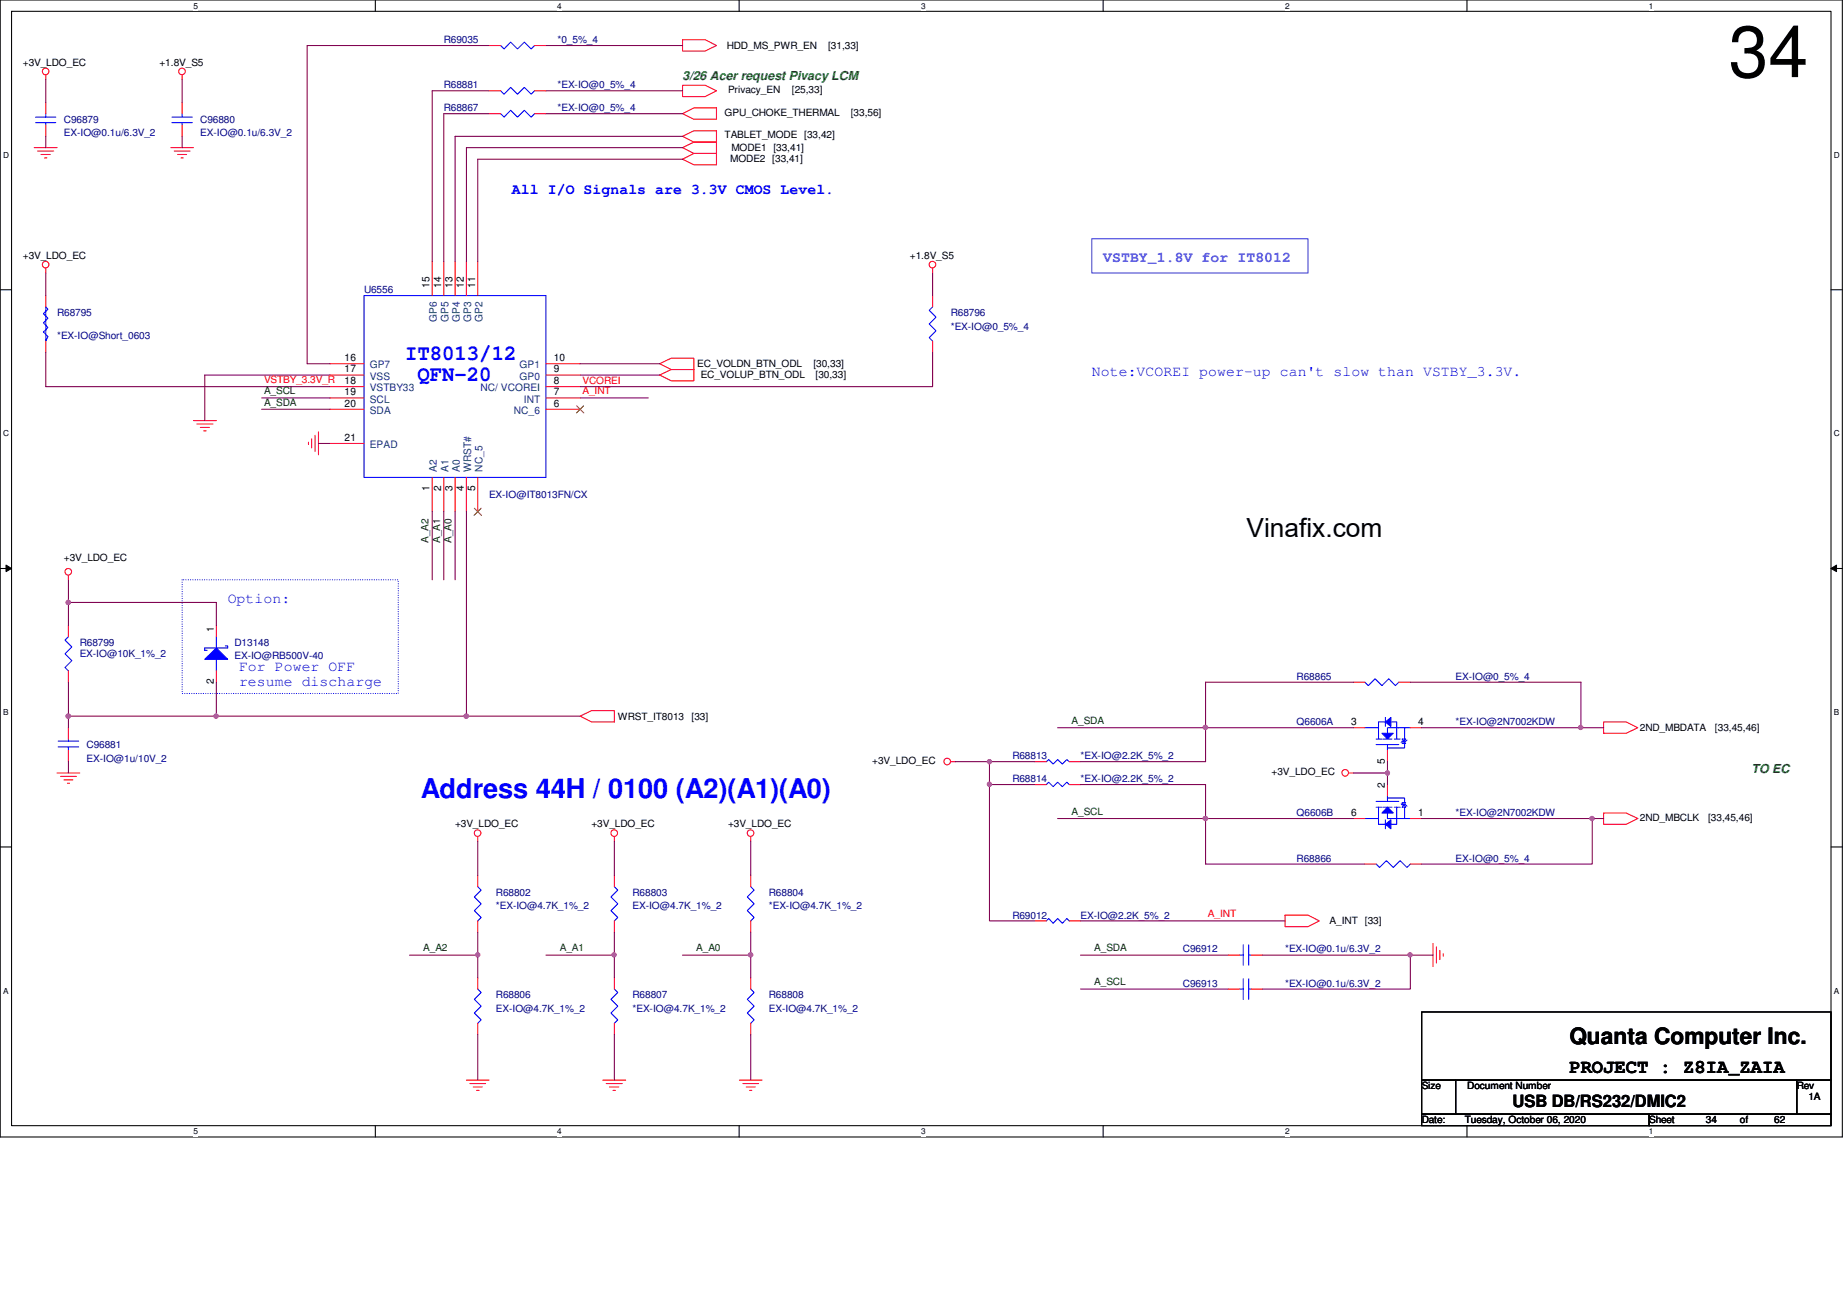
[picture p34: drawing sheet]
<svg xmlns="http://www.w3.org/2000/svg" width="297mm" height="210mm" viewBox="0 0 297 210" stroke-linecap="round" stroke-linejoin="round" font-family="sans-serif">
<defs><g id="words">
<text font-size="11.7" x="278" y="12.4">34</text>
<text font-size="4.4" fill="#00f" x="67.7" y="128.4">Address 44H / 0100 (A2)(A1)(A0)</text>
<text font-size="4.2" x="200.5" y="86.3">Vinafix.com</text>
<text font-size="3.6" x="252.4" y="168">Quanta Computer Inc.</text>
<g font-size="3.5" fill="#00f">
<text x="65.1" y="57.9">IT8013/12</text>
<text x="67.1" y="61.3">QFN-20</text>
</g>
<text font-size="3.1" x="252.4" y="172.6">PROJECT : Z8IA_ZAIA</text>
<text font-size="2.7" x="243.2" y="178.1">USB DB/RS232/DMIC2</text>
<g font-size="2.4" fill="#00f">
<text x="82.3" y="31.2">All I/O Signals are 3.3V CMOS Level.</text>
<text x="175.6" y="60.4">Note:VCOREI power-up can't slow than VSTBY_3.3V.</text>
<text x="36.6" y="97">Option:</text>
<text x="38.4" y="107.9">For Power OFF</text>
<text x="38.4" y="110.3">resume discharge</text>
</g>
<text font-size="2.4" fill="#8000ff" x="177.4" y="42.2">VSTBY_1.8V for IT8012</text>
<g font-size="2" fill="#008000">
<text x="109.8" y="12.8">3/26 Acer request Pivacy LCM</text>
<text x="281.7" y="124.4">TO EC</text>
</g>
<g font-size="1.7">
<text x="69.1" y="46.3" transform="rotate(-90 69.1 46.3)">15</text>
<text x="70.9" y="46.3" transform="rotate(-90 70.9 46.3)">14</text>
<text x="72.8" y="46.3" transform="rotate(-90 72.8 46.3)">13</text>
<text x="74.6" y="46.3" transform="rotate(-90 74.6 46.3)">12</text>
<text x="76.4" y="46.3" transform="rotate(-90 76.4 46.3)">11</text>
<text x="55.4" y="58.1">16</text>
<text x="55.4" y="59.9">17</text>
<text x="89.1" y="58.1">10</text>
<text x="89.1" y="59.9">9</text>
<text x="55.4" y="61.8">18</text>
<text x="55.4" y="63.6">19</text>
<text x="55.4" y="65.4">20</text>
<text x="89.1" y="61.8">8</text>
<text x="89.1" y="63.6">7</text>
<text x="89.1" y="65.4">6</text>
<text x="55.4" y="70.9">21</text>
<text x="69.1" y="79" transform="rotate(-90 69.1 79)">1</text>
<text x="70.9" y="79" transform="rotate(-90 70.9 79)">2</text>
<text x="72.8" y="79" transform="rotate(-90 72.8 79)">3</text>
<text x="74.6" y="79" transform="rotate(-90 74.6 79)">4</text>
<text x="76.4" y="79" transform="rotate(-90 76.4 79)">5</text>
<text x="34.4" y="110.1" transform="rotate(-90 34.4 110.1)">2</text>
<text x="217.3" y="116.6">3</text>
<text x="228.1" y="116.6">4</text>
<text x="222.7" y="122.9" transform="rotate(-90 222.7 122.9)">5</text>
<text x="217.3" y="131.2">6</text>
<text x="222.7" y="126.7" transform="rotate(-90 222.7 126.7)">2</text>
<text x="228.1" y="131.2">1</text>
</g>
<g font-size="1.7" fill="#004080">
<text x="70.3" y="51.7" transform="rotate(-90 70.3 51.7)">GP6</text>
<text x="72.1" y="51.7" transform="rotate(-90 72.1 51.7)">GP5</text>
<text x="74" y="51.7" transform="rotate(-90 74 51.7)">GP4</text>
<text x="75.8" y="51.7" transform="rotate(-90 75.8 51.7)">GP3</text>
<text x="77.6" y="51.7" transform="rotate(-90 77.6 51.7)">GP2</text>
<text x="59.5" y="59.3">GP7</text>
<text x="83.6" y="59.3">GP1</text>
<text x="59.5" y="62.9">VSTBY33</text>
<text x="59.5" y="61.1">VSS</text>
<text x="59.5" y="64.8">SCL</text>
<text x="77.3" y="62.9">NC/ VCOREI</text>
<text x="83.6" y="61.1">GP0</text>
<text x="84.2" y="64.8">INT</text>
<text x="59.5" y="66.6">SDA</text>
<text x="82.6" y="66.6">NC_6</text>
<text x="59.5" y="72.1">EPAD</text>
<text x="70.3" y="75.9" transform="rotate(-90 70.3 75.9)">A2</text>
<text x="72.1" y="75.9" transform="rotate(-90 72.1 75.9)">A1</text>
<text x="74" y="75.9" transform="rotate(-90 74 75.9)">A0</text>
<text x="75.8" y="75.9" transform="rotate(-90 75.8 75.9)">WRST#</text>
<text x="77.6" y="75.9" transform="rotate(-90 77.6 75.9)">NC_5</text>
</g>
<g font-size="1.6">
<text x="3.7" y="10.6">+3V_LDO_EC</text>
<text x="25.7" y="10.6">+1.8V_S5</text>
<text x="116.9" y="7.8">HDD_MS_PWR_EN</text>
<text x="133.2" y="7.8">[31,33]</text>
<text x="117.1" y="14.9">Privacy_EN</text>
<text x="127.3" y="14.9">[25,33]</text>
<text x="116.5" y="22.3">TABLET_MODE [33,42]</text>
<text x="116.5" y="18.6">GPU_CHOKE_THERMAL</text>
<text x="136.8" y="18.6">[33,56]</text>
<text x="117.4" y="26.1">MODE2 [33,41]</text>
<text x="117.6" y="24.3">MODE1 [33,41]</text>
<text x="3.7" y="41.7">+3V_LDO_EC</text>
<text x="146.3" y="41.7">+1.8V_S5</text>
<text x="112.1" y="59.1">EC_VOLDN_BTN_ODL</text>
<text x="130.8" y="59.1">[30,33]</text>
<text x="112.7" y="60.9">EC_VOLUP_BTN_ODL</text>
<text x="131.1" y="60.9">[30,33]</text>
<text x="10.3" y="90.3">+3V_LDO_EC</text>
<text x="34.4" y="101.7" transform="rotate(-90 34.4 101.7)">1</text>
<text x="99.4" y="115.7">WRST_IT8013</text>
<text x="111.2" y="115.7">[33]</text>
<text x="263.7" y="117.6">2ND_MBDATA</text>
<text x="275.8" y="117.6">[33,45,46]</text>
<text x="140.3" y="122.9">+3V_LDO_EC</text>
<text x="204.5" y="124.7">+3V_LDO_EC</text>
<text x="263.7" y="132">2ND_MBCLK</text>
<text x="274.7" y="132">[33,45,46]</text>
<text x="73.2" y="133.1">+3V_LDO_EC</text>
<text x="95.1" y="133.1">+3V_LDO_EC</text>
<text x="117.1" y="133.1">+3V_LDO_EC</text>
<text x="213.8" y="148.6">A_INT [33]</text>
<text x="228.6" y="175.2">Size</text>
<text x="236" y="175.2">Document Number</text>
<text x="289" y="175.2">Rev</text>
<text x="290.8" y="177">1A</text>
<text x="228.6" y="180.6">Date:</text>
<text x="235.6" y="180.6">Tuesday, October 06, 2020</text>
<text x="265.2" y="180.6">Sheet</text>
<text x="274.4" y="180.6">34</text>
<text x="279.8" y="180.6">of</text>
<text x="285.3" y="180.6">62</text>
</g>
<g font-size="1.6" fill="#000080">
<text x="71.4" y="6.9">R69035</text>
<text x="89.7" y="6.9">*0_5%_4</text>
<text x="71.4" y="14.2">R68881</text>
<text x="71.4" y="17.9">R68867</text>
<text x="89.7" y="14.2">*EX-IO@0_5%_4</text>
<text x="89.7" y="17.9">*EX-IO@0_5%_4</text>
<text x="10.3" y="19.7">C96879</text>
<text x="10.3" y="21.9">EX-IO@0.1u/6.3V_2</text>
<text x="32.2" y="19.7">C96880</text>
<text x="32.2" y="21.9">EX-IO@0.1u/6.3V_2</text>
<text x="58.5" y="47.2">U6556</text>
<text x="9.2" y="50.8">R68795</text>
<text x="152.9" y="50.8">R68796</text>
<text x="152.9" y="53">*EX-IO@0_5%_4</text>
<text x="9.2" y="54.5">*EX-IO@Short_0603</text>
<text x="78.7" y="80.1">EX-IO@IT8013FN/CX</text>
<text x="12.8" y="103.8">R68799</text>
<text x="12.8" y="105.7">EX-IO@10K_1%_2</text>
<text x="37.7" y="103.8">D13148</text>
<text x="37.7" y="106">EX-IO@RB500V-40</text>
<text x="208.5" y="109.3">R68865</text>
<text x="234.1" y="109.3">EX-IO@0_5%_4</text>
<text x="208.5" y="116.6">Q6606A</text>
<text x="234.1" y="116.6">*EX-IO@2N7002KDW</text>
<text x="13.9" y="120.3">C96881</text>
<text x="13.9" y="122.5">EX-IO@1u/10V_2</text>
<text x="162.8" y="125.8">R68814</text>
<text x="162.8" y="122.1">R68813</text>
<text x="173.8" y="125.8">*EX-IO@2.2K_5%_2</text>
<text x="173.8" y="122.1">*EX-IO@2.2K_5%_2</text>
<text x="208.5" y="131.3">Q6606B</text>
<text x="234.1" y="131.3">*EX-IO@2N7002KDW</text>
<text x="208.5" y="138.6">R68866</text>
<text x="234.1" y="138.6">EX-IO@0_5%_4</text>
<text x="79.8" y="144.1">R68802</text>
<text x="79.8" y="146.3">*EX-IO@4.7K_1%_2</text>
<text x="101.7" y="144.1">R68803</text>
<text x="101.7" y="146.3">EX-IO@4.7K_1%_2</text>
<text x="123.7" y="144.1">R68804</text>
<text x="123.7" y="146.3">*EX-IO@4.7K_1%_2</text>
<text x="162.8" y="147.7">R69012</text>
<text x="173.8" y="147.7">EX-IO@2.2K_5%_2</text>
<text x="190.2" y="153.2">C96912</text>
<text x="206.7" y="153.2">*EX-IO@0.1u/6.3V_2</text>
<text x="79.8" y="160.5">R68806</text>
<text x="101.7" y="160.5">R68807</text>
<text x="123.7" y="160.5">R68808</text>
<text x="190.2" y="158.7">C96913</text>
<text x="206.7" y="158.7">*EX-IO@0.1u/6.3V_2</text>
<text x="79.8" y="162.7">EX-IO@4.7K_1%_2</text>
<text x="101.7" y="162.7">*EX-IO@4.7K_1%_2</text>
<text x="123.7" y="162.7">EX-IO@4.7K_1%_2</text>
</g>
<g font-size="1.6" fill="#f00">
<text x="42.5" y="61.6">VSTBY_3.3V_R</text>
<text x="93.7" y="61.8">VCOREI</text>
<text x="93.7" y="63.4">A_INT</text>
<text x="194.3" y="147.5">A_INT</text>
</g>
<g font-size="1.6" fill="#004000">
<text x="42.5" y="63.4">A_SCL</text>
<text x="42.5" y="65.2">A_SDA</text>
<text x="68.9" y="87.4" transform="rotate(-90 68.9 87.4)">A_A2</text>
<text x="70.8" y="87.4" transform="rotate(-90 70.8 87.4)">A_A1</text>
<text x="72.6" y="87.4" transform="rotate(-90 72.6 87.4)">A_A0</text>
<text x="172.3" y="116.5">A_SDA</text>
<text x="172.3" y="131.1">A_SCL</text>
<text x="68.1" y="153">A_A2</text>
<text x="90" y="153">A_A1</text>
<text x="112" y="153">A_A0</text>
<text x="176" y="153">A_SDA</text>
<text x="176" y="158.5">A_SCL</text>
</g>
<g font-size="1.3">
<text x="31.1" y="1.4">5</text>
<text x="89.6" y="1.4">4</text>
<text x="148.1" y="1.4">3</text>
<text x="206.7" y="1.4">2</text>
<text x="265.2" y="1.4">1</text>
<text x=".5" y="25.4">D</text>
<text x="294.9" y="25.4">D</text>
<text x=".5" y="70.2">C</text>
<text x="294.9" y="70.2">C</text>
<text x=".5" y="115">B</text>
<text x="294.9" y="115">B</text>
<text x=".5" y="159.8">A</text>
<text x="294.9" y="159.8">A</text>
<text x="31.1" y="182.5">5</text>
<text x="89.6" y="182.5">4</text>
<text x="148.1" y="182.5">3</text>
<text x="206.7" y="182.5">2</text>
<text x="265.2" y="182.5">1</text>
</g>
</g></defs>
<path d="M0 0h296.3v182.9h-296.3zM1.9 1.8h292.6v179.3h-292.6z" fill="none" stroke="#000" stroke-width=".17"/>
<g fill="#fff">
<path d="M31.1 .2h.7v1.5h-.7z"/>
<path d="M31.1 181.3h.7v1.5h-.7z"/>
</g>
<path d="M60.4 0v1.8M60.4 181.1v1.8" fill="none" stroke="#000" stroke-width=".17"/>
<g fill="#fff">
<path d="M89.6 .2h.7v1.5h-.7z"/>
<path d="M89.6 181.3h.7v1.5h-.7z"/>
</g>
<path d="M118.9 0v1.8M118.9 181.1v1.8" fill="none" stroke="#000" stroke-width=".17"/>
<g fill="#fff">
<path d="M148.1 .2h.7v1.5h-.7z"/>
<path d="M148.1 181.3h.7v1.5h-.7z"/>
</g>
<path d="M177.4 0v1.8M177.4 181.1v1.8" fill="none" stroke="#000" stroke-width=".17"/>
<g fill="#fff">
<path d="M206.7 .2h.7v1.5h-.7z"/>
<path d="M206.7 181.3h.7v1.5h-.7z"/>
</g>
<path d="M235.9 0v1.8M235.9 181.1v1.8" fill="none" stroke="#000" stroke-width=".17"/>
<g fill="#fff">
<path d="M265.2 .2h.7v1.5h-.7z"/>
<path d="M265.2 181.3h.7v1.5h-.7z"/>
<path d="M.5 24.2h.9v1.5h-.9z"/>
<path d="M294.9 24.2h1v1.5h-1z"/>
<path d="M.5 69h.9v1.5h-.9z"/>
<path d="M294.9 69h1v1.5h-1z"/>
</g>
<path d="M0 46.6h1.9M294.5 46.6h1.8" fill="none" stroke="#000" stroke-width=".17"/>
<g fill="#fff">
<path d="M.5 113.8h.9v1.5h-.9z"/>
<path d="M294.9 113.8h.9v1.5h-.9z"/>
</g>
<path d="M0 91.4h1.9M294.5 91.4h1.8" fill="none" stroke="#000" stroke-width=".17"/>
<path d="M1 90.9l.9 .5-.9 .5zM294.5 91.4l.9-.5v1z" fill="#000"/>
<path d="M1 90.9l.9 .5-.9 .5zM294.5 91.4l.9-.5v1z" fill="none" stroke="#000" stroke-width=".16"/>
<g fill="#fff">
<path d="M.5 158.6h.8v1.5h-.8z"/>
<path d="M294.9 158.6h.8v1.5h-.8z"/>
</g>
<path d="M0 136.2h1.9M294.5 136.2h1.8M228.6 162.8h65.9v10.9h-65.9zM228.6 173.7h5.5v5.5h-5.5zM228.6 179.2h36.6v1.9h-36.6zM234.1 173.7h54.9v5.5h-54.9zM265.2 179.2h29.3v1.9h-29.3zM289 173.7h5.5v5.5h-5.5z" fill="none" stroke="#000" stroke-width=".17"/>
<path d="M29.3 93.3h34.7v18.2h-34.7z" fill="none" stroke="#00f" stroke-width=".17" stroke-dasharray="0 .3"/>
<path d="M175.6 38.4h34.8v5.5h-34.8z" fill="none" stroke="#8000ff" stroke-width=".17"/>
<g fill="none" stroke="#f00" stroke-width=".17">
<path d="M7.4 12.1v.7M29.3 12.1v.7M109.8 6.4h3.6l1.8 .9-1.8 .9h-3.6zM109.8 18.3l1.8-.9h3.6v1.8h-3.6zM109.8 13.7h3.6l1.8 .9-1.8 .9h-3.6zM5.5 23.7h3.7M6.1 24.3h2.5M6.6 24.8h1.5M7.2 25.4h.3M27.5 23.7h3.6M28 24.3h2.6M28.6 24.8h1.4"/>
<path d="M29.1 25.4h.4M109.8 23.7l1.8-.8h3.6v1.8h-3.6zM109.8 25.6l1.8-.9h3.6v1.8h-3.6zM109.8 21.9l1.8-.9h3.6v1.9h-3.6zM7.4 43.1v.8M53.1 58.5h5.4M69.5 42v5.5M71.4 42v5.5M73.2 42v5.5M75 42v5.5M76.8 42v5.5M87.8 58.5h5.5"/>
<path d="M106.1 58.5l1.8-.9h3.7v1.8h-3.7zM150 43.1v.8M31.1 67.6h3.7M31.7 68.2h2.5M32.2 68.7h1.5M32.8 69.3h.3M49.6 71.1v.4M50.1 70.6v1.5M50.7 70v2.6M51.2 69.5v3.7M53.1 62.2h5.4M53.1 60.3h5.4"/>
<path d="M53.1 64h5.4M53.1 65.8h5.4M53.1 71.3h5.4M69.5 76.8v5.5M71.4 76.8v5.5M73.2 76.8v5.5M75 76.8v5.5M76.8 76.8v5.5M87.8 60.3h5.5M87.8 62.2h5.5M87.8 64h5.5M87.8 65.8h5.5"/>
<path d="M106.1 60.3l1.8-.9h3.7v1.9h-3.7zM11 92.5v.8M93.3 115.2l1.8-.9h3.7v1.8h-3.7zM217.7 109.7h1.8M225 109.7h1.8M257.9 116.1h3.6l1.9 1-1.9 .8h-3.6zM9.2 124.3h3.6M9.7 124.9h2.6M10.3 125.4h1.4M10.8 126h.4M76.8 134.6v.7M98.8 134.6v.7"/>
<path d="M120.7 134.6v.7M152.9 122.5h.8M216.9 124.3h.8M257.9 130.8h3.6l1.9 .9-1.9 .9h-3.6zM98.8 140.8v1.8M98.8 148.1v1.8M98.8 157.3v1.8M166.5 148.1h1.8M172 148.1h1.8M197.5 159.1h1.9M201.2 159.1h1.8M206.7 147.2h3.7l1.8 .9-1.8 1h-3.7z"/>
<path d="M230.5 151.8v3.6M231 152.3v2.6M231.6 152.9v1.4M232.1 153.4v.4M75 173.7h3.7M75.6 174.3h2.5M76.1 174.8h1.5M76.7 175.4h.3M96.9 173.7h3.7M97.5 174.3h2.6M98 174.8h1.5M98.6 175.4h.4"/>
<path d="M98.8 164.6v1.8M118.9 173.7h3.7M119.5 174.3h2.5M120 174.8h1.5M120.6 175.4h.3"/>
<circle cx="7.3" cy="11.5" r=".54"/>
<circle cx="29.3" cy="11.5" r=".54"/>
<circle cx="7.3" cy="42.6" r=".54"/>
<circle cx="150" cy="42.6" r=".54"/>
<circle cx="11" cy="92" r=".54"/>
<circle cx="76.8" cy="134" r=".54"/>
<circle cx="98.8" cy="134" r=".54"/>
<circle cx="120.7" cy="134" r=".54"/>
<circle cx="152.3" cy="122.5" r=".54"/>
<circle cx="216.3" cy="124.3" r=".54"/>
</g>
<path d="M58.5 47.5h29.3v29.3h-29.3zM219.5 109.7l.5 .6 1.1-1.1 1.1 1.1 1.1-1.1 1.1 1.1 .6-.6M98.8 142.6l.6 .6-1.1 1.1 1.1 1.1-1.1 1.1 1.1 1.1-.6 .5M98.8 159.1l.6 .5-1.1 1.1 1.1 1.1-1.1 1.1 1.1 1.1-.6 .6M168.3 148.1l.4-.4 .7 .8 .7-.8 .8 .8 .7-.8 .4 .4M199.4 159.1h.5M199.9 157.4v3.3M200.8 159.1h.4M200.8 157.4v3.3" fill="none" stroke="#00f" stroke-width=".17"/>
<path d="M92.7 65.3l1.2 1.1M93.8 65.3l-1.1 1.1M76.3 81.7l1.1 1.2M77.4 81.7l-1.2 1.2" fill="none" stroke="#804000" stroke-width=".16"/>
<path d="M223.1 129.8l1 1h-1.9z" fill="#00f"/>
<path d="M223.1 129.8l1 1h-1.9z" fill="none" stroke="#00f" stroke-width=".17"/>
<path d="M222.8 132.6l.9-.7v1.4z" fill="#00f"/>
<g fill="none" stroke="#00f" stroke-width=".17">
<path d="M27.6 18.8h3.3M27.6 19.7h3.3M29.3 19.7v.4M29.3 18.3v.5M80.5 14.6l.6 .6 1-1.1 1.1 1.1 1.1-1.1 1.1 1.1 .6-.6M219.5 131.7h2.2M221.3 128.9h3.7M221.3 129.8h.9M221.7 129.8v2.8h1.1M222.4 129.8h1.5M222.8 131.9v1.4M222.8 132.6l.9-.7v1.4z"/>
<path d="M223.1 130.8v.9h3.7M223.1 128v.9M223.1 128.4h2.8v.7M224.2 129.8h1M224.6 129.8v2.8h-.9M225.3 129.3l.2 .2h.6l.2 .2M225.5 129.1l.6 .7h-.6l.6-.7zM225.9 129.8v1.9"/>
</g>
<path d="M29.3 16.5v1.8M78.7 14.6h1.8M86 14.6h1.8M29.3 20.1v1.8M217.7 131.7h1.8M223.1 126.2v1.8M226.8 131.7h1.8" fill="none" stroke="#f00" stroke-width=".17"/>
<path d="M32.9 106l1.9-1.8 1.8 1.8z" fill="#00f"/>
<g fill="none" stroke="#00f" stroke-width=".17">
<path d="M5.7 18.8h3.3M5.7 19.7h3.3M7.4 19.7v.4M7.4 18.3v.5M80.5 18.3l.6 .5 1-1.1 1.1 1.1 1.1-1.1 1.1 1.1 .6-.5M80.5 7.3l.6 .6 1-1.1 1.1 1.1 1.1-1.1 1.1 1.1 .6-.6M150 49.4l-.6 .5 1.1 1.1-1.1 1.1 1.1 1.1-1.1 1.1 .6 .6M9.4 119.2h3.3M11 118.9v.3M11 102.4l-.5 .6 1.1 1.1-1.1 1.1 1.1 1.1-1.1 1.1 .5 .5M32.9 106l1.9-1.8 1.8 1.8zM34.8 106v1.9"/>
<path d="M34.8 102.4v1.8M36.2 103.9h.4v.3h-3.7v.4h.4M9.4 120.1h3.3M11 120.1v.6M168.3 126.2l.4-.4 .7 .7 .7-.7 .8 .7 .7-.7 .4 .4M168.3 122.5l.4-.3 .7 .7 .7-.7 .8 .7 .7-.7 .4 .3M221.3 139l.6 .5 1.1-1.1 1.1 1.1 1.1-1.1 1.1 1.1 .5-.5M76.8 142.6l.6 .6-1.1 1.1 1.1 1.1-1.1 1.1 1.1 1.1-.6 .5M76.8 159.1l.6 .5-1.1 1.1 1.1 1.1-1.1 1.1 1.1 1.1-.6 .6M120.7 142.6l.6 .6-1.1 1.1 1.1 1.1-1.1 1.1 1.1 1.1-.6 .5M120.7 159.1l.6 .5-1.1 1.1 1.1 1.1-1.1 1.1 1.1 1.1-.6 .6M199.4 153.6h.5"/>
<path d="M199.9 152v3.2M200.8 153.6h.4M200.8 152v3.2"/>
</g>
<g fill="none" stroke="#f00" stroke-width=".17">
<path d="M7.4 16.5v1.8M78.7 18.3h1.8M78.7 7.3h1.8M86 18.3h1.8M86 7.3h1.8M7.4 20.1v1.8M150 54.9v1.8M150 47.5v1.9M11 117.1v1.8M11 107.9v1.8M11 100.6v1.8M34.8 107.9v1.8"/>
<path d="M34.8 100.6v1.8M11 120.7v1.8M166.5 126.2h1.8M166.5 122.5h1.8M172 126.2h1.8M172 122.5h1.8M219.5 139h1.8M226.8 139h1.8M76.8 140.8v1.8M76.8 148.1v1.8M76.8 157.3v1.8M120.7 140.8v1.8"/>
<path d="M120.7 148.1v1.8M120.7 157.3v1.8M197.5 153.6h1.9M201.2 153.6h1.8M76.8 164.6v1.8M120.7 164.6v1.8"/>
</g>
<path d="M222.2 117.9h1.9l-1 1z" fill="#00f"/>
<path d="M222.2 117.9h1.9l-1 1z" fill="none" stroke="#00f" stroke-width=".17"/>
<path d="M222.8 116.1l.9-.7v1.4z" fill="#00f"/>
<g fill="none" stroke="#00f" stroke-width=".17">
<path d="M7.4 49.4l.3 .3-.7 .8 .7 .7-.7 .7 .7 .8-.7 .7 .7 .7-.3 .8zM219.5 117.1h2.2M221.3 119.8h3.7M221.3 118.9h.9M222.4 118.9h1.5M222.8 115.4v1.4M222.8 116.1h-1.1v2.8M222.8 116.1l.9-.7v1.4zM223.1 119.8v.9M223.7 116.1h.9v2.8M224.2 118.9h1M225.5 118.9l.6 .7h-.6l.6-.7z"/>
<path d="M225.9 117.1v1.8M225.9 119.6v.7h-2.8M226.3 119l-.2 .2h-.6l-.2 .2M226.8 117.1h-3.7v.8"/>
</g>
<path d="M7.4 47.5v1.9M7.4 54.9v1.8M217.7 117.1h1.8M226.8 117.1h1.8M223.1 120.7v1.8" fill="none" stroke="#f00" stroke-width=".17"/>
<g fill="none" stroke="#800040" stroke-width=".17">
<path d="M7.4 12.8v3.7M29.3 12.8v3.7M69.5 14.6v27.4M71.4 18.3v23.7M7.4 21.9v1.8M29.3 21.9v1.8M73.2 21.9v20.1M109.8 25.6h-33v16.4M109.8 23.7h-34.8v18.3M7.4 43.9v3.6M7.4 56.7v5.5h45.7M93.3 58.5h12.8"/>
<path d="M150 43.9v3.6M150 56.7v5.5h-56.7M42.1 64h11M42.1 65.8h11M51.2 71.3h1.9M53.1 60.3h-20.2v7.3M93.3 64h11M93.3 60.3h12.8M69.5 82.3v11M71.4 82.3v11M73.2 82.3v11M75 82.3v32.9"/>
</g>
<circle cx="75" cy="115.2" r=".36" fill="#f0f"/>
<circle cx="75" cy="115.2" r=".36" fill="none" stroke="#f0f" stroke-width=".17"/>
<path d="M11 96.9h23.8M11 93.3v3.6M11 96.9v3.7" fill="none" stroke="#800040" stroke-width=".17"/>
<circle cx="11" cy="96.9" r=".36" fill="#f0f"/>
<circle cx="11" cy="96.9" r=".36" fill="none" stroke="#f0f" stroke-width=".17"/>
<path d="M34.8 96.9v3.7M11 109.7v7.4M34.8 109.7v5.5M193.9 117.1v5.4h-20.1M76.8 135.3v5.5M98.8 135.3v5.5M120.7 135.3v5.5M153.7 122.5h5.4" fill="none" stroke="#800040" stroke-width=".17"/>
<circle cx="11" cy="115.2" r=".36" fill="#f0f"/>
<circle cx="11" cy="115.2" r=".36" fill="none" stroke="#f0f" stroke-width=".17"/>
<path d="M11 115.2h64" fill="none" stroke="#800040" stroke-width=".17"/>
<circle cx="34.7" cy="115.2" r=".34" fill="#f0f"/>
<circle cx="34.7" cy="115.2" r=".34" fill="none" stroke="#f0f" stroke-width=".17"/>
<path d="M170.1 117.1h23.8" fill="none" stroke="#800040" stroke-width=".17"/>
<circle cx="193.9" cy="117" r=".36" fill="#f0f"/>
<circle cx="193.9" cy="117" r=".36" fill="none" stroke="#f0f" stroke-width=".17"/>
<path d="M193.9 117.1h23.8M228.6 117.1h25.7M76.8 149.9v3.7M98.8 149.9v3.7" fill="none" stroke="#800040" stroke-width=".17"/>
<circle cx="98.8" cy="153.6" r=".34" fill="#f0f"/>
<circle cx="98.8" cy="153.6" r=".34" fill="none" stroke="#f0f" stroke-width=".17"/>
<path d="M11 122.5v1.8M65.9 153.6h10.9M120.7 149.9v3.7" fill="none" stroke="#800040" stroke-width=".17"/>
<circle cx="76.8" cy="153.6" r=".34" fill="#f0f"/>
<circle cx="76.8" cy="153.6" r=".34" fill="none" stroke="#f0f" stroke-width=".17"/>
<path d="M76.8 153.6v3.7M87.8 153.6h11v3.7M109.8 153.6h10.9" fill="none" stroke="#800040" stroke-width=".17"/>
<circle cx="120.7" cy="153.6" r=".36" fill="#f0f"/>
<circle cx="120.7" cy="153.6" r=".36" fill="none" stroke="#f0f" stroke-width=".17"/>
<path d="M159.1 122.5v3.7M170.1 131.7h23.8M173.8 126.2h20.1v5.5M193.9 131.7h23.8M223.1 122.5v3.7M228.6 131.7h27.5M120.7 153.6v3.7M76.8 166.4v7.3M98.8 166.4v7.3M120.7 166.4v7.3" fill="none" stroke="#800040" stroke-width=".17"/>
<circle cx="159.1" cy="122.5" r=".34" fill="#f0f"/>
<circle cx="159.1" cy="122.5" r=".34" fill="none" stroke="#f0f" stroke-width=".17"/>
<path d="M217.7 124.3h5.4" fill="none" stroke="#800040" stroke-width=".17"/>
<circle cx="223.1" cy="124.3" r=".34" fill="#f0f"/>
<circle cx="223.1" cy="124.3" r=".34" fill="none" stroke="#f0f" stroke-width=".17"/>
<path d="M73.2 21.9h36.6M217.7 109.7h-23.8v7.4M193.9 131.7v7.3" fill="none" stroke="#800040" stroke-width=".17"/>
<circle cx="193.9" cy="131.7" r=".36" fill="#f0f"/>
<circle cx="193.9" cy="131.7" r=".36" fill="none" stroke="#f0f" stroke-width=".17"/>
<path d="M193.9 139h25.6M256.1 131.7v7.3h-27.5" fill="none" stroke="#800040" stroke-width=".17"/>
<circle cx="256" cy="131.7" r=".34" fill="#f0f"/>
<circle cx="256" cy="131.7" r=".34" fill="none" stroke="#f0f" stroke-width=".17"/>
<path d="M226.8 109.7h27.5v7.4M256.1 131.7h1.8" fill="none" stroke="#800040" stroke-width=".17"/>
<circle cx="254.2" cy="117" r=".34" fill="#f0f"/>
<circle cx="254.2" cy="117" r=".34" fill="none" stroke="#f0f" stroke-width=".17"/>
<path d="M69.5 14.6h9.2M71.4 18.3h7.3M87.8 18.3h22M87.8 14.6h22M254.3 117.1h3.6M159.1 122.5h7.4M159.1 126.2h7.4M173.8 153.6h23.7M173.8 159.1h23.7M203 153.6h23.8" fill="none" stroke="#800040" stroke-width=".17"/>
<circle cx="226.8" cy="153.6" r=".34" fill="#f0f"/>
<circle cx="226.8" cy="153.6" r=".34" fill="none" stroke="#f0f" stroke-width=".17"/>
<path d="M159.1 126.2v21.9h7.4M230.5 153.6h-3.7v5.5h-23.8" fill="none" stroke="#800040" stroke-width=".17"/>
<circle cx="159.1" cy="126.1" r=".34" fill="#f0f"/>
<circle cx="159.1" cy="126.1" r=".34" fill="none" stroke="#f0f" stroke-width=".17"/>
<path d="M78.7 7.3h-29.3v51.2h3.7M87.8 7.3h22M75 115.2h18.3M173.8 148.1h32.9" fill="none" stroke="#800040" stroke-width=".17"/>
<circle cx="75" cy="115.2" r=".36" fill="#f0f"/>
<circle cx="75" cy="115.2" r=".36" fill="none" stroke="#f0f" stroke-width=".17"/>
<circle cx="11" cy="96.9" r=".36" fill="#f0f"/>
<circle cx="11" cy="96.9" r=".36" fill="none" stroke="#f0f" stroke-width=".17"/>
<circle cx="11" cy="115.2" r=".36" fill="#f0f"/>
<circle cx="11" cy="115.2" r=".36" fill="none" stroke="#f0f" stroke-width=".17"/>
<circle cx="34.7" cy="115.2" r=".34" fill="#f0f"/>
<circle cx="34.7" cy="115.2" r=".34" fill="none" stroke="#f0f" stroke-width=".17"/>
<circle cx="193.9" cy="117" r=".36" fill="#f0f"/>
<circle cx="193.9" cy="117" r=".36" fill="none" stroke="#f0f" stroke-width=".17"/>
<circle cx="98.8" cy="153.6" r=".34" fill="#f0f"/>
<circle cx="98.8" cy="153.6" r=".34" fill="none" stroke="#f0f" stroke-width=".17"/>
<circle cx="76.8" cy="153.6" r=".34" fill="#f0f"/>
<circle cx="76.8" cy="153.6" r=".34" fill="none" stroke="#f0f" stroke-width=".17"/>
<circle cx="120.7" cy="153.6" r=".36" fill="#f0f"/>
<circle cx="120.7" cy="153.6" r=".36" fill="none" stroke="#f0f" stroke-width=".17"/>
<circle cx="159.1" cy="122.5" r=".34" fill="#f0f"/>
<circle cx="159.1" cy="122.5" r=".34" fill="none" stroke="#f0f" stroke-width=".17"/>
<circle cx="223.1" cy="124.3" r=".34" fill="#f0f"/>
<circle cx="223.1" cy="124.3" r=".34" fill="none" stroke="#f0f" stroke-width=".17"/>
<circle cx="193.9" cy="131.7" r=".36" fill="#f0f"/>
<circle cx="193.9" cy="131.7" r=".36" fill="none" stroke="#f0f" stroke-width=".17"/>
<circle cx="256" cy="131.7" r=".34" fill="#f0f"/>
<circle cx="256" cy="131.7" r=".34" fill="none" stroke="#f0f" stroke-width=".17"/>
<circle cx="254.2" cy="117" r=".34" fill="#f0f"/>
<circle cx="254.2" cy="117" r=".34" fill="none" stroke="#f0f" stroke-width=".17"/>
<circle cx="226.8" cy="153.6" r=".34" fill="#f0f"/>
<circle cx="226.8" cy="153.6" r=".34" fill="none" stroke="#f0f" stroke-width=".17"/>
<circle cx="159.1" cy="126.1" r=".34" fill="#f0f"/>
<circle cx="159.1" cy="126.1" r=".34" fill="none" stroke="#f0f" stroke-width=".17"/>
<use href="#words"/>
</svg>
